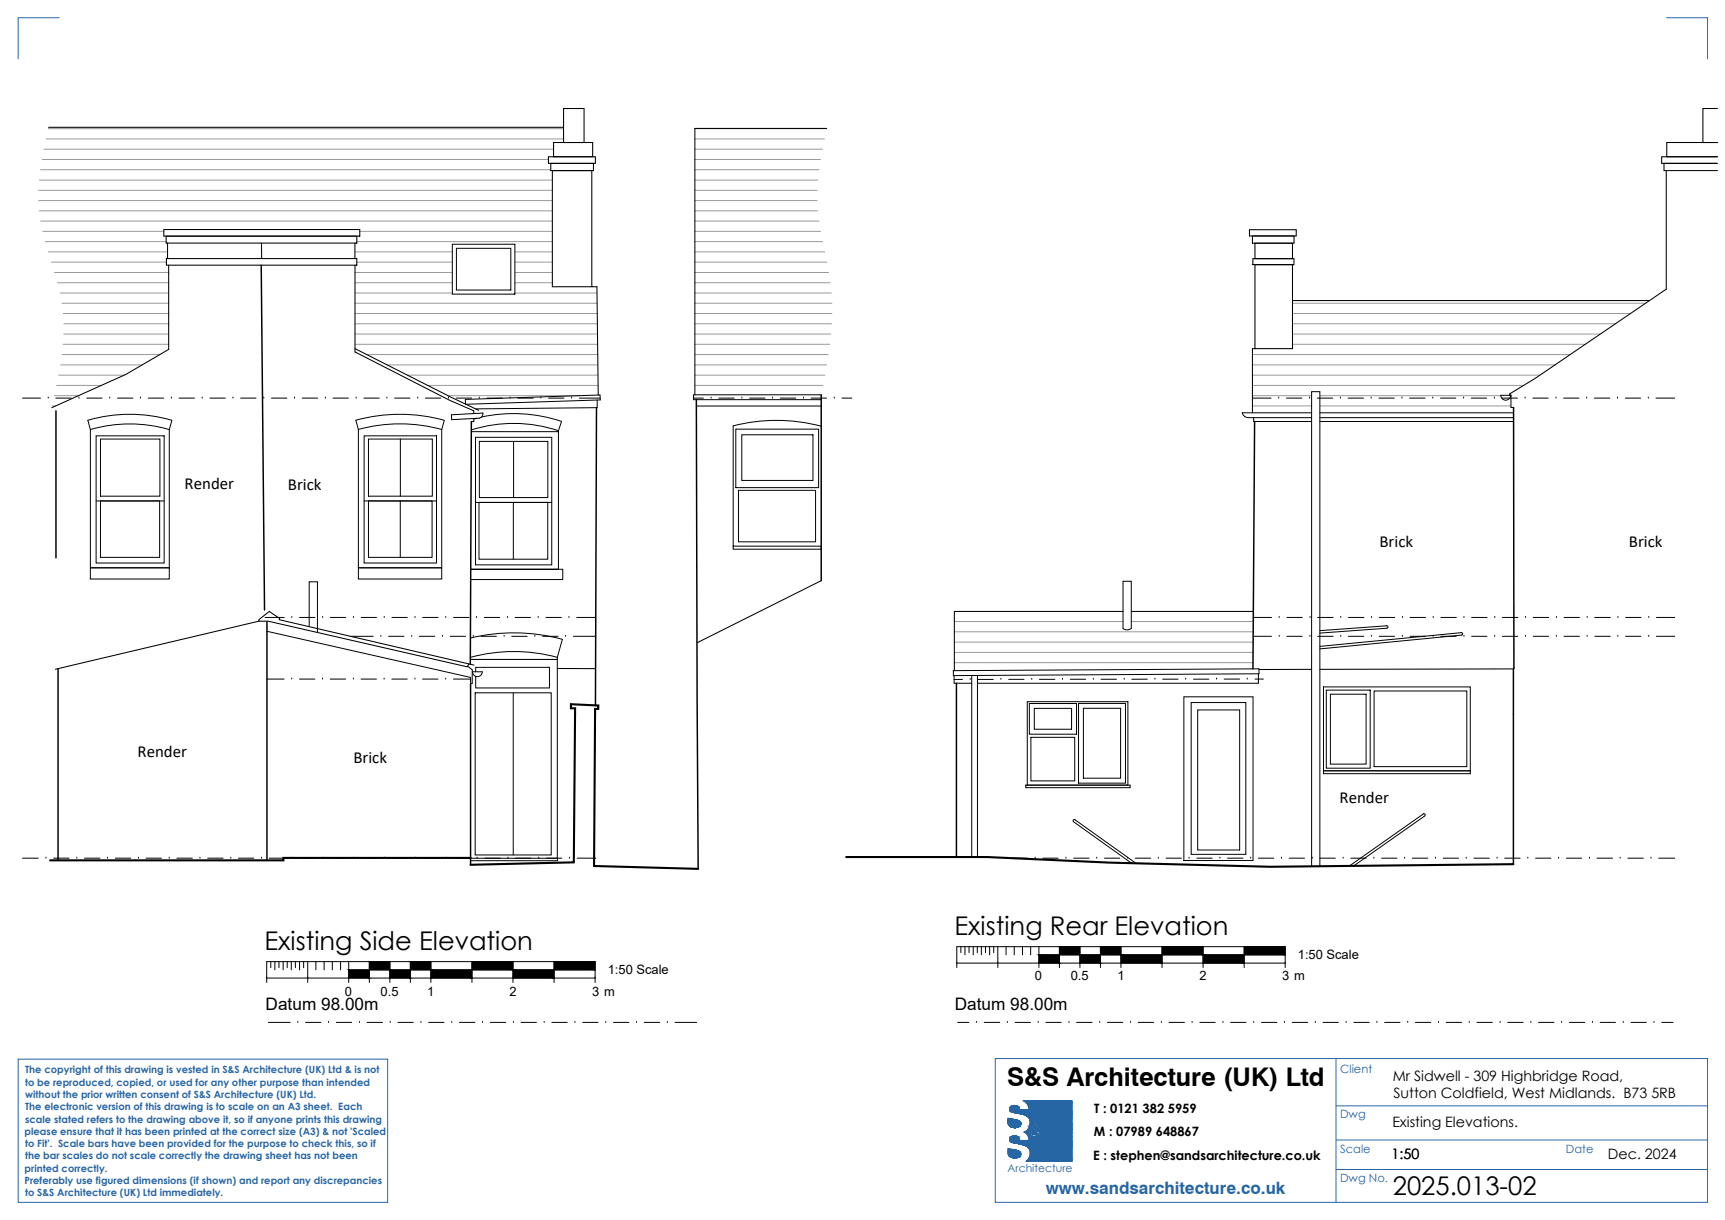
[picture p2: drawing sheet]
<svg xmlns="http://www.w3.org/2000/svg" width="420mm" height="297mm" viewBox="0 0 420 297" stroke-linecap="round" stroke-linejoin="round" font-family="sans-serif">
<defs><g id="words">
<g font-size="6.3">
<text x="232.5" y="227.5">Existing Rear Elevation</text>
<text x="64.4" y="231.2">Existing Side Elevation</text>
<text x="245.3" y="264.4">S&amp;S Architecture (UK) Ltd</text>
<text x="339.2" y="290.9">2025.013-02</text>
</g>
<g font-size="4.2">
<text x="64.7" y="245.9">Datum 98.00m</text>
<text x="232.6" y="245.9">Datum 98.00m</text>
</g>
<text font-size="4.2" fill="#2766a5" x="254.7" y="290.7">www.sandsarchitecture.co.uk</text>
<g font-size="4.1">
<text x="45" y="119">Render</text>
<text x="70.1" y="119.4">Brick</text>
<text x="336" y="133.1">Brick</text>
<text x="396.7" y="133.1">Brick</text>
<text x="33.5" y="184.3">Render</text>
<text x="86.1" y="185.9">Brick</text>
<text x="326.3" y="195.6">Render</text>
</g>
<g font-size="3.5">
<text x="339.2" y="263.2">Mr Sidwell - 309 Highbridge Road,</text>
<text x="339.4" y="267.4">Sutton Coldfield, West Midlands. B73 5RB</text>
<text x="339.1" y="274.4">Existing Elevations.</text>
<text x="338.9" y="282.1">1:50</text>
<text x="391.6" y="282.1">Dec. 2024</text>
</g>
<g font-size="3.1">
<text x="316.1" y="233.5">1:50 Scale</text>
<text x="148" y="237.2">1:50 Scale</text>
<text x="252.1" y="238.7">0</text>
<text x="260.8" y="238.7">0.5</text>
<text x="272.2" y="238.7">1</text>
<text x="292.2" y="238.7">2</text>
<text x="312.3" y="238.7">3 m</text>
<text x="84" y="242.4">0</text>
<text x="92.7" y="242.4">0.5</text>
<text x="104.1" y="242.4">1</text>
<text x="124.1" y="242.4">2</text>
<text x="144.2" y="242.4">3 m</text>
<text x="266.5" y="271">T : 0121 382 5959</text>
<text x="266.4" y="276.7">M : 07989 648867</text>
<text x="266.3" y="282.5">E : stephen@sandsarchitecture.co.uk</text>
</g>
<g font-size="2.8" fill="#2766a5">
<text x="326.4" y="261.2">Client</text>
<text x="326.4" y="272.2">Dwg</text>
<text x="326.4" y="280.7">Scale</text>
<text x="381.4" y="280.7">Date</text>
<text x="326.4" y="287.7">Dwg No.</text>
</g>
<text font-size="2.6" fill="#2766a5" x="245.4" y="285.3">Architecture</text>
<g font-size="2.4" fill="#2766a5">
<text x="6.1" y="261.4">The copyright of this drawing is vested in S&amp;S Architecture (UK) Ltd &amp; is not</text>
<text x="6.1" y="264.3">to be reproduced, copied, or used for any other purpose than intended</text>
<text x="6.1" y="267.3">without the prior written consent of S&amp;S Architecture (UK) Ltd.</text>
<text x="6.1" y="273.3">scale stated refers to the drawing above it, so if anyone prints this drawing</text>
<text x="6.1" y="270.3">The electronic version of this drawing is to scale on an A3 sheet. Each</text>
<text x="6" y="276.3">please ensure that it has been printed at the correct size (A3) &amp; not 'Scaled</text>
<text x="6.1" y="279.3">to Fit'. Scale bars have been provided for the purpose to check this, so if</text>
<text x="6" y="285.3">printed correctly.</text>
<text x="6.1" y="282.3">the bar scales do not scale correctly the drawing sheet has not been</text>
<text x="5.9" y="288.3">Preferably use figured dimensions (if shown) and report any discrepancies</text>
<text x="6.1" y="291.3">to S&amp;S Architecture (UK) Ltd immediately.</text>
</g>
</g></defs>
<!-- layer: DATUM -->
<g fill="none" stroke="#000" stroke-width=".24">
<path d="M5.5 96.9h4.4M11.7 96.9h.1M13.6 96.9h3.8M19.2 96.9h.1M21.1 96.9h3.8M26.7 96.9h.1M28.6 96.9h3.8M34.2 96.9h.1M36.1 96.9h3.8M41.7 96.9h.1M43.6 96.9h3.8M49.2 96.9h.1"/>
<path d="M51.1 96.9h3.8M56.7 96.9h.1M58.6 96.9h3.8M64.2 96.9h.1M66.1 96.9h3.8M71.7 96.9h.1M73.6 96.9h3.8M79.2 96.9h.1M81.1 96.9h3.8M86.7 96.9h.1M88.6 96.9h3.8M94.2 96.9h.1"/>
<path d="M96.1 96.9h3.8M101.7 96.9h.1M103.6 96.9h3.8M109.2 96.9h.1M111.1 96.9h3.8M116.7 96.9h.1M118.6 96.9h3.8M124.2 96.9h.1M126.1 96.9h3.8M131.7 96.9h.1M133.6 96.9h3.8M139.2 96.9h.1"/>
<path d="M141.1 96.9h5.1M168.9 96.9h2.4M173.2 96.9h.1M175.1 96.9h3.7M180.7 96.9h.1M182.6 96.9h3.7M188.2 96.9h.1M190.1 96.9h3.7M195.7 96.9h.1M197.6 96.9h3.7M203.2 96.9h.1M205.1 96.9h2.4"/>
<path d="M305.1 96.9h4.5M311.5 96.9h.1M313.4 96.9h3.7M319 96.9h.1M320.8 96.9h3.8M326.5 96.9h.1M328.4 96.9h3.7M334 96.9h.1M335.9 96.9h3.7M341.5 96.9h.1M343.3 96.9h3.8M349 96.9h.1"/>
<path d="M350.9 96.9h3.7M356.5 96.9h.1M358.4 96.9h3.7M364 96.9h.1M365.8 96.9h3.8M371.5 96.9h.1M373.4 96.9h3.7M379 96.9h.1M380.9 96.9h3.7M386.5 96.9h.1M388.3 96.9h3.8M394 96.9h.1"/>
<path d="M395.9 96.9h3.7M401.5 96.9h.1M403.4 96.9h4.5M64.6 150.3h4.6M71.1 150.3h.1M73 150.3h3.7M78.6 150.3h.1M80.5 150.3h3.7M85.4 154.9h5.5M86.1 150.3h.1M88 150.3h3.7M92.8 154.9h.1"/>
<path d="M93.6 150.3h.1M94.7 154.9h3.7M95.5 150.3h3.7M100.3 154.9h.1M101.1 150.3h.1M102.2 154.9h3.7M103 150.3h3.7M107.8 154.9h.1M108.6 150.3h.1M109.7 154.9h3.7M110.5 150.3h3.7M115.3 154.9h.1"/>
<path d="M116.1 150.3h.1M117.2 154.9h3.7M118 150.3h3.7M122.8 154.9h.1M123.6 150.3h.1M124.7 154.9h3.7M125.5 150.3h3.7M130.3 154.9h.1M131.1 150.3h.1M132.2 154.9h3.7M133 150.3h3.7M137.8 154.9h.1"/>
<path d="M138.6 150.3h.1M139.7 154.9h5.4M140.5 150.3h4.6M305.2 154.9h4.5M305.3 150.3h4.4M311.6 150.3h.1M311.6 154.9h.1M313.4 154.9h3.8M313.5 150.3h3.7M319.1 154.9h.1M319.1 150.3h.1M321 150.3h3.7"/>
<path d="M321 154.9h3.7M326.6 154.9h.1M326.6 150.3h.1M328.4 154.9h3.8M328.5 150.3h3.7M334.1 150.3h.1M334.1 154.9h.1M335.9 154.9h3.8M336 150.3h3.7M341.6 154.9h.1M341.6 150.3h.1M343.5 150.3h3.7"/>
<path d="M343.5 154.9h3.7M349.1 154.9h.1M349.1 150.3h.1M350.9 154.9h3.8M351 150.3h3.7M356.6 150.3h.1M356.6 154.9h.1M358.4 154.9h3.8M358.5 150.3h3.7M364.1 154.9h.1M364.1 150.3h.1M366 150.3h3.7"/>
<path d="M366 154.9h3.7M371.6 154.9h.1M371.6 150.3h.1M373.4 154.9h3.8M373.5 150.3h3.7M379.1 154.9h.1M379.1 150.3h.1M380.9 154.9h3.8M381 150.3h3.7M386.6 154.9h.1M386.6 150.3h.1M388.5 150.3h3.7"/>
<path d="M388.5 154.9h3.7M394.1 154.9h.1M394.1 150.3h.1M395.9 154.9h3.8M396 150.3h3.7M401.6 154.9h.1M401.6 150.3h.1M403.4 154.9h4.5M403.5 150.3h4.4M65 165.3h4.2M71.1 165.3h.1M72.9 165.3h3.8"/>
<path d="M78.6 165.3h.1M80.4 165.3h3.8M86.1 165.3h.1M87.9 165.3h3.8M93.6 165.3h.1M95.4 165.3h3.8M101.1 165.3h.1M102.9 165.3h3.8M108.6 165.3h.1M110.4 165.3h4.2M232.4 165.4h2M236.3 165.4h.1"/>
<path d="M238.2 165.4h3.7M243.8 165.4h.1M245.7 165.4h3.7M251.3 165.4h.1M253.2 165.4h3.7M258.8 165.4h.1M260.7 165.4h3.7M266.3 165.4h.1M268.2 165.4h3.7M273.8 165.4h.1M279.4 165.4h-3.7M281.3 165.4h.1"/>
<path d="M283.2 165.4h3.7M288.8 165.4h.1M290.7 165.4h3.7M296.3 165.3h.1M298.2 165.3h3.7M303.8 165.3h.1M305.7 165.3h2M5.5 208.9h3.8M11.2 208.9h.1M13.1 208.9h3.7M18.7 208.9h.1M20.6 208.9h3.7"/>
<path d="M26.2 208.9h.1M28.1 208.9h3.7M33.7 208.9h.1M35.6 208.9h3.7M41.2 208.9h.1M43.1 208.9h3.7M48.7 208.9h.1M50.6 208.9h3.7M56.2 208.9h.1M58.1 208.9h3.7M63.7 208.9h.1M65.6 208.9h3.7"/>
<path d="M71.2 208.9h.1M73.1 208.9h3.7M78.7 208.9h.1M80.6 208.9h3.7M86.2 208.9h.1M88.1 208.9h3.7M93.7 208.9h.1M95.6 208.9h3.7M101.2 208.9h.1M103.1 208.9h3.7M108.7 208.9h.1M110.6 208.9h3.7"/>
<path d="M116.2 208.9h.1M118.1 208.9h3.7M123.7 208.9h.1M125.6 208.9h3.7M131.2 208.9h.1M133.1 208.9h3.7M138.7 208.9h.1M140.6 208.9h4.5M246.4 208.9h3.9M252.1 208.9h.1M254 208.9h3.7M259.6 208.9h.1"/>
<path d="M261.5 208.9h3.8M267.1 208.9h.1M269 208.9h3.8M274.6 208.9h.1M276.5 208.9h3.7M282.1 208.9h.1M284 208.9h3.8M289.6 208.9h.1M291.5 208.9h3.8M297.1 208.9h.1M299 208.9h3.7M304.6 208.9h.1"/>
<path d="M306.5 208.9h3.8M312.1 208.9h.1M314 208.9h3.8M319.6 208.9h.1M321.5 208.9h3.7M327.1 208.9h.1M329 208.9h3.8M334.6 208.9h.1M336.5 208.9h3.8M342.1 208.9h.1M344 208.9h3.8M349.6 208.9h.1"/>
<path d="M351.5 208.9h3.8M357.1 208.9h.1M359 208.9h3.8M364.6 208.9h.1M366.5 208.9h3.8M372.1 208.9h.1M374 208.9h3.8M379.6 208.9h.1M381.5 208.9h3.8M387.1 208.9h.1M389 208.9h3.8M394.6 208.9h.1"/>
<path d="M396.5 208.9h3.8M402.1 208.9h.1M404 208.9h3.9M65 238.1h.1M65 239.2v-5.1h79.9v5.1M65 238.1h79.9M66 234.1v1.5M67 234.1v2M67.9 234.1v1.5M69 234.1v2M70 234.1v1.5M71 234.1v2"/>
<path d="M71.9 234.1v1.5M73 234.1v2M74 234.1v1.5M75 238.1h.1M75 234.1v5.1M76.9 234.1v2M79 234.1v2M80.9 234.1v2M83 234.1v2M84.9 238.1h.1M84.9 236.1h60M84.9 234.1v5.1"/>
<path d="M90 234.1v5.1M95 238.1h.1M95 234.1v5.1M99.9 234.1v5.1M104.9 238.1h.1M104.9 234.1v5.1M115 238.1h.1M115 234.1v5.1M124.9 238.1h.1M124.9 234.1v5.1M135 238.1h.1M135 234.1v5.1"/>
<path d="M144.9 238.1h.1M233 234.5h.1M233 235.6v-5.1h80v5.1M233 234.5h80M234 230.5v1.5M235 230.5v2M236 230.5v1.5M237 230.5v2M238 230.5v1.5M239 230.5v2M240 230.5v1.5M241 230.5v2"/>
<path d="M242 230.5v1.5M243 234.5h.1M243 230.5v5.1M245 230.5v2M247 230.5v2M249 230.5v2M251 230.5v2M253 234.5h.1M253 232.5h60M253 230.5v5.1M258 230.5v5.1M263 234.5h.1"/>
<path d="M263 230.5v5.1M268 230.5v5.1M273 234.5h.1M273 230.5v5.1M283 234.5h.1M283 230.5v5.1M293 234.5h.1M293 230.5v5.1M303 234.5h.1M303 230.5v5.1M313 234.5h.1M65.4 248.9h5.3"/>
<path d="M72.5 248.9h.1M74.4 248.9h3.8M80 248.9h.1M81.9 248.9h3.8M87.5 248.9h.1M89.4 248.9h3.8M95 248.9h.1M96.9 248.9h3.8M102.5 248.9h.1M104.4 248.9h3.8M110 248.9h.1M111.9 248.9h3.8"/>
<path d="M117.5 248.9h.1M119.4 248.9h3.8M125.1 248.9h.1M126.9 248.9h3.8M132.5 248.9h.1M134.4 248.9h3.8M140 248.9h.1M141.9 248.9h3.8M147.6 248.9h.1M149.4 248.9h3.8M155 248.9h.1M156.9 248.9h3.8"/>
<path d="M162.5 248.9h.1M164.4 248.9h5.3M233.3 248.9h2.7M237.9 248.9h.1M239.7 248.9h3.8M245.4 248.9h.1M247.2 248.9h3.8M252.9 248.9h.1M254.7 248.9h3.8M260.4 248.9h.1M262.2 248.9h3.8M267.9 248.9h.1"/>
<path d="M269.7 248.9h3.8M275.4 248.9h.1M277.2 248.9h3.8M282.9 248.9h.1M284.8 248.9h3.7M290.4 248.9h.1M292.2 248.9h3.8M297.9 248.9h.1M299.7 248.9h3.8M305.4 248.9h.1M307.3 248.9h3.7M312.9 248.9h.1"/>
<path d="M314.7 248.9h3.8M320.4 248.9h.1M322.2 248.9h3.8M327.9 248.9h.1M329.8 248.9h3.7M335.4 248.9h.1M337.2 248.9h3.8M342.9 248.9h.1M344.7 248.9h3.8M350.4 248.9h.1M352.3 248.9h3.7M357.9 248.9h.1"/>
<path d="M359.7 248.9h3.8M365.4 248.9h.1M367.2 248.9h3.8M372.9 248.9h.1M374.8 248.9h3.7M380.4 248.9h.1M382.2 248.9h3.8M387.9 248.9h.1M389.7 248.9h3.8M395.4 248.9h.1M397.3 248.9h3.7M402.9 248.9h.1"/>
<path d="M404.7 248.9h2.8"/>
</g>
<!-- layer: BUILDING -->
<path d="M63.6 64.6l.8 83.9M145.3 99.3l-.3 72.4M169.6 97.3l.5 114.2M200 96.1v45.3M368.7 99.2l-.1 111.2M13.6 100v35.8M114.8 102.6l-.2 59.1M305.6 102.6l-.4 60.3M65 151.4v58.1M14.1 162.8v46.7M114.6 166.4v44.2M233 166.4v42.3" fill="none" stroke="#000" stroke-width=".36"/>
<!-- layer: ROOF HATCHING -->
<g fill="none" stroke="#999" stroke-width=".24">
<path d="M10.3 38.8h123.3M10.7 36.3h124.1M11.2 33.8h126.1M11.8 31.3h125.5M169.2 31.3h32.1M169.2 33.8h31.6M169.2 36.3h31.1M169.2 38.8h30.7M9.4 48.8h125.1M9.4 46.3h125.1M9.5 51.3h125M9.6 43.8h124.9"/>
<path d="M9.9 41.3h124.3M9.9 53.8h124.6M10.4 56.3h29.5M11 58.8h29.5M86.9 58.8h47.6M87.6 56.3h46.9M169.2 41.3h30.3M169.2 43.8h30M169.2 46.3h29.9M169.2 48.8h29.8M169.2 51.3h30M169.2 53.8h30.3"/>
<path d="M169.2 56.3h30.7M169.2 58.8h31.2M11.8 61.3h29M12.6 63.8h27.9M13.3 66.3h27.8M14 68.8h27.1M14.6 71.3h26.5M15.1 73.8h26M15.4 76.3h25.7M15.6 78.8h25.5M86.4 61.3h23.8M86.5 73.8h58.9"/>
<path d="M86.5 76.3h59M86.5 78.8h59M86.5 66.3h23.7M86.5 68.8h23.7M86.5 71.3h23.7M86.9 63.8h23.3M125.4 61.3h9.1M125.4 63.8h9.1M125.4 66.3h9.1M125.4 68.8h9.1M125.4 71.3h20M169.2 73.8h33.4"/>
<path d="M169.2 76.3h33.4M169.2 78.8h33.3M169.2 61.3h31.7M169.2 63.8h32.2M169.2 66.3h32.6M169.2 68.8h33M169.2 71.3h33.3M314.8 73.8h86M314.8 76.3h82.3M314.8 78.8h78.6M12.7 98.8h.9M13.3 96.3h5.8"/>
<path d="M13.8 93.8h10.9M14.3 91.3h15.9M14.8 88.8h19.8M15.1 86.3h23.8M15.4 83.8h25.7M15.5 81.3h25.6M86.5 81.3h59M86.5 83.8h59.1M89.3 86.3h56.3M94.3 88.8h51.3M99.2 91.3h46.4M104.2 93.8h41.5"/>
<path d="M109.1 96.3h32.1M169.2 81.3h33.2M169.2 83.8h32.9M169.2 86.3h32.5M169.2 88.8h32.1M169.2 91.3h31.7M169.2 93.8h31.2M305.1 86.3h77.3M305.1 88.8h73.7M305.1 91.3h70M305.1 93.8h66M305.1 96.3h14.4"/>
<path d="M305.1 98.8h14.4M314.8 81.3h75M314.8 83.8h71.3M321.5 96.3h44.1M321.5 98.8h46.5M368 96.3h.1M232.5 151.3h41M232.5 153.8h72.7M232.5 156.3h72.7M232.5 158.8h72.7M275.5 151.3h29.8M232.5 161.3h72.7"/>
</g>
<!-- layer: TIMBER -->
<path d="M145.5 97.4v1.9l-29.7 .3M169.6 98.9h30.4M368 96.3v2.9h.7M115.4 101.9v.7h-.6M115.4 100v.7M305.4 101.7v.9h14.1M321.5 102.6h47.2M65 153.7l49.6 11.2M113.9 162.2l1.1 .9v3.3h-.4M232.4 164.5v1.9h4.3M306.5 164v2.4h-68.4" fill="none" stroke="#000" stroke-width=".24"/>
<!-- layer: GUTTER -->
<g fill="none" stroke="#000" stroke-width=".24">
<path d="M113.4 98.4l-.1-1.2 32.9-1v1.2l-32.7 1M200 96.1h-31.1v1.2h31.1M367.9 96.2a1.2 1.2 0 0 1-1.2 1.2 1.2 1.2 0 0 1-1.2-1.2l2.5 .1M109.9 101l7.7-.4a1.13 1.13 0 0 1-.9 1.2l-6.7 .4zM302.6 100.5h16.9M302.6 100.5a1.45 1.45 0 0 0 1.4 1.2M304 101.7h15.5M321.5 101.7h47.2M321.5 100.5h47.2M75.3 152.4v-10.7h2v12.2M273.5 141.5h2v11.5a1.77 1.77 0 0 1-2 0zM321.5 153.6l16.2-1.3 .4 .3-.3 .4-16.3 1.1"/>
<path d="M355.9 154l.4 .3-.3 .3-34.5 3.4M355.9 154l-34.4 3.4M115.1 163.6h2.4a1.2 1.2 0 0 1-1.2 1.1 1.2 1.2 0 0 1-1.2-1.1zM232.2 163.3l74.4-.5 .1 1.2-74.5 .5zM236.7 164.5v44.2M238.1 164.5v44.2M346.6 198.2h.5l-.1 .5-17.2 12.1M346.7 198.2l-18 12.6M261.5 200.1l-.1-.4 .5-.1 14.8 10.6M261.5 200.1l14.1 10.1M321.5 210.9v-115.5h-2v115.5"/>
</g>
<!-- layer: ROOF -->
<path d="M11.8 31h125.5M201.3 31.3h-32.1v64.8M145.4 69.8l.3 26.4M314.8 73.2h87M405.8 70.4l-31.9 21.8-6.1 3.7M41.1 85.1l-10.4 6.1-18.1 8.1M86.5 84.9l23.2 11.7 6.9 3.3M305.7 84.9h-.6v15.6M200 141.4l-30.2 15.1M273.5 148.9h-41v14.4M275.5 148.9h29.8M115.4 161.9l-47.4-11 .1-.3-2.5-1.7-2.5 2v.3l-49.6 11.7" fill="none" stroke="#000" stroke-width=".25"/>
<!-- layer: DETAIL -->
<g fill="none" stroke="#000" stroke-width=".25">
<path d="M133.6 38.2h11.4v1.6h-11.4zM134.2 39.8h10.3v1.7h-10.3zM134.8 34.7h9.6v3.5h-9.6zM137.3 26.4h5v8.3h-5zM418.3 26.4h-3.5v8.3h3.5h-12.3v3.5h12.3h-13.6v1.6h13.6h-13v1.7h13M39.9 55.9h47.7v1.6h-47.7zM40.5 57.5h46.4v1.7h-46.4zM40.8 59.2v3.8M63.7 59.2v3.8M86.4 59.2v3.8M304.3 55.9h11.4v1.6h-11.4zM305.1 57.5h10.1v1.7h-10.1z"/>
<path d="M305.7 59.2h9.1v3.8h-9.1zM405.8 41.5v28.9M40.5 63h46.4v1.6h-46.4zM41.1 64.6v20.5M86.5 64.6v21.1l23.1 11.8 5.8 2.5M144.1 69.8v-28.3h-9.6v28.3h10.9M305.2 63h10v1.4h-10zM305.7 64.4h9.1v20.5h-9.1zM116.1 101.8l-.7 .2M63.1 151.2h2.2l48.5 11.2 .4-.8M114.6 160.6h21.1M114.6 164.9v1.5"/>
<path d="M135.7 162.8h9.4M319.5 163h-12.8M368.4 162.9l-46.9 .1"/>
</g>
<!-- layer: WINDOW -->
<g fill="none" stroke="#000" stroke-width=".24">
<path d="M110.2 59.5h15.2v12.1h-15.2zM111.2 60.5h13.2v10.1h-13.2zM22 104.6v33.6h19.2M23.4 106.1h16.6v31h-16.6zM24.5 106.9h14.4v13.9h-14.4zM41.2 104.6v33.6M87.3 104.6v33.6h20.3M88.7 106.1h17.6v31h-17.6zM89.7 106.9h15.6v13.9h-15.6zM97.5 106.9v13.9M107.6 104.6v33.6M114.8 105.1h21.2"/>
<path d="M115.8 106.5h18.6v31h-18.6zM116.8 107.5h16.6v13.6h-16.6zM125.1 107.5v13.6M136 104.9v33.7M179.2 104.5h20.2v14.2h-20.2zM179.9 119.4h18.7v12.5h-18.7zM180.7 105.9h17.3v11.1h-17.3zM200 103.8a42.2 42.2 0 0 0-21.4-.1v29.3h21.4v.7h-21.4v-.7M22 138.2h19.2v2.8h-19.2zM23.4 122h16.6M24.5 122h14.4v13.7h-14.4zM87.3 138.2h20.3v2.8h-20.3z"/>
<path d="M88.7 122h17.6M89.7 122h15.5v13.7h-15.5zM97.5 122v13.7M115.8 122.3h18.6M116.7 122.3h16.7v13.9h-16.7zM125 122.3v13.9M135.8 138.6h-21.1h22.4v2.5h-22.5M115.9 163.6v-1.1h17.9v5h-17.9v-2.8M250.2 170.8h24.5v20.4h-24.5zM250.7 171.3h11.5v7.5h-11.5zM251.1 179.5h10.7v10.6h-10.7zM251.9 172.5h9.1v5.1h-9.1z"/>
<path d="M262.7 171.3h11.4v19.4h-11.4zM263.9 172.5h9v17h-9zM291.7 172.9h10.2v34.1h-10.2zM322.4 167.2h35.7v20.5h-35.7zM323 168h10.7v19h-10.7zM324 169h8.7v17h-8.7zM334.7 168.2h22.6v18.5h-22.6zM249.9 191.2h25.4v.6h-25.4zM322.4 187.7h35.7v.7h-35.7z"/>
</g>
<!-- layer: GROUND LEVEL -->
<path d="M114.6 210.6l25.2-.6 .3-37.5h-1v-1l6.6 .3v.8h-.8l-.2 38.2 25.4 .7M114.6 208.9h-45.6v.6h-56.8M206.1 208.7h34.4l29.7 1.3 39.2 1 59.2-.6" fill="none" stroke="#000" stroke-width=".51"/>
<!-- layer: DOOR -->
<path d="M115.7 168.7h18.6v39.5h-18.6zM125 168.7v39.5M135.7 160v49M288.4 169.7h16.8v39.8h-16.8zM290.1 171.1h13.3v36.9h-13.3zM114.6 209h21.2v.6h-21.2" fill="none" stroke="#000" stroke-width=".24"/>
<!-- layer: BRICK DETAILS -->
<path d="M21.4 102.3a36.6 36.6 0 0 1 20.4 0M21.4 102.3l.6 2.3M41.9 102.3l-.7 2.3a34.3 34.3 0 0 0-19.2 0M86.6 102.3a40.5 40.5 0 0 1 21.6 0M86.7 102.3l.6 2.3M87.3 104.6a38.2 38.2 0 0 1 20.3 0M108.2 102.3l-.6 2.3M114.8 104.7a34.2 34.2 0 0 1 21.2 .2M117.3 101.5a36.8 36.8 0 0 1 19.5 1.1l-.8 2.3M114.6 155.3a44.8 44.8 0 0 1 22.4 .4l-1.3 4.3a40.2 40.2 0 0 0-21.1 .1" fill="none" stroke="#000" stroke-width=".24"/>
<!-- layer: WALL -->
<path d="M367.8 95.9v.4M368 96.3h.1" fill="none" stroke="#000" stroke-width=".36"/>
<!-- layer: Fixture -->
<g fill="#fff" stroke="#fff" stroke-width=".24">
<path d="M62.7 224.2v10.6l106.2-10.6zM62.7 234.8l106.2-10.6v10.6z"/>
<path d="M230.8 220.6v10.5l106.2-10.5zM230.8 231.1l106.2-10.5v10.5z"/>
</g>
<!-- layer: LOGO -->
<g fill="none" stroke="#2766a5" stroke-width=".24">
<path d="M14.4 4.3h-10v10M405.9 4.3h10v10M4.4 257.9h90v34.8h-90zM242.4 257.7h173.5v35h-173.5zM245.6 279.6l2 .5a.89 .89 0 0 1 .9 .4 .89 .89 0 0 1-.2 1.1 1.82 1.82 0 0 1-2.7-.7zM245.6 272.3l2.6 .6 .4 .4-.1 .7-1 .5-1.3-.2-.6-.8zM246.1 269.6a1.23 1.23 0 0 1 1.4-.5 1.23 1.23 0 0 1 .8 1.2h2.3a2.3 2.3 0 0 0-1.2-2.2h11.7v14.7h-11.1a2.26 2.26 0 0 0 .9-2.5 2.26 2.26 0 0 0-2-1.6l-.8-.2a2.56 2.56 0 0 1-2.1-.8 1.17 1.17 0 0 1 .9-1.2 1.17 1.17 0 0 1 1.3 .7l.1 .5h2.3a2.2 2.2 0 0 0-1-2.1 2.32 2.32 0 0 0 1.3-2.7 2.32 2.32 0 0 0-2.4-1.7l-.5-.1a2.53 2.53 0 0 1-1.9-.6zM251.4 273.9a.77 .77 0 0 1 1.1-.3 .77 .77 0 0 1 .1 1.2l-.3 .2 .5 .6 .1-.4h.5l-.2 .8 .6 .7h-.6l-.3-.3a1.11 1.11 0 0 1-1.4 .3 1.11 1.11 0 0 1-.5-1.3l.6-.5a.77 .77 0 0 1-.2-1zM251.5 275.4l.3-.2 .7 .9a.65 .65 0 0 1-.7 .1 .65 .65 0 0 1-.4-.6zM325.4 277.6h90.5M325.4 269.2h90.5M325.4 284.7h90.5"/>
<circle cx="252.1" cy="274.4" r=".36"/>
</g>
<g fill="#2766a5" stroke="#2766a5" stroke-width=".24">
<path d="M245.6 272.3l.5 .1z"/>
<path d="M245.6 273.6h3z"/>
<path d="M245.8 274h2.7z"/>
<path d="M245.9 274h2.6z"/>
<path d="M246.1 274.2h2.2z"/>
<path d="M247 274.5h.4z"/>
<path d="M247.1 274.5h.2z"/>
<path d="M245.6 279.6l1.6 .4h-1.6z"/>
<path d="M246.9 281.9h.6z"/>
<path d="M246.8 269.2h.6z"/>
<path d="M246.4 269.3h1.5z"/>
<path d="M252 274h.2z"/>
<path d="M252 274.7h.1z"/>
<path d="M250.5 274.8h1z"/>
<path d="M251.6 276.2h.7z"/>
<path d="M247 276.5h.3z"/>
<path d="M245.6 272.4l.9 .1zM245.6 272.4l.9 .1z"/>
<path d="M245.6 272.5h1.2zM245.6 272.5h1.2z"/>
<path d="M245.6 272.5l1.5 .1zM245.6 272.5l1.5 .1z"/>
<path d="M245.6 272.6h1.6zM245.6 272.6h1.6z"/>
<path d="M245.6 272.6h1.7zM245.6 272.6h1.7z"/>
<path d="M245.6 272.6h1.7zM245.6 272.6h1.7z"/>
<path d="M245.6 272.6h1.8zM245.6 272.6h1.8z"/>
<path d="M245.6 272.6h1.8zM245.6 272.6h1.8z"/>
<path d="M245.6 272.6l1.8 .1zM245.6 272.6l1.8 .1z"/>
<path d="M245.6 272.7h1.9zM245.6 272.7h1.9z"/>
<path d="M245.6 272.7h1.9zM245.6 272.7h1.9z"/>
<path d="M245.6 272.7h1.9zM245.6 272.7h1.9z"/>
<path d="M245.6 272.7h1.9zM245.6 272.7h1.9z"/>
<path d="M245.6 272.7h2zM245.6 272.7h2z"/>
<path d="M245.6 272.7h2zM245.6 272.7h2z"/>
<path d="M245.6 272.7h2zM245.6 272.7h2z"/>
<path d="M245.6 272.7h2.1zM245.6 272.7h2.1z"/>
<path d="M245.6 272.7h2.1zM245.6 272.7h2.1z"/>
<path d="M245.6 272.7h2.1zM245.6 272.7h2.1z"/>
<path d="M245.6 272.7h2.1zM245.6 272.7h2.1z"/>
<path d="M245.6 272.7l2.2 .1zM245.6 272.7l2.2 .1z"/>
<path d="M245.6 272.8h2.2zM245.6 272.8h2.2z"/>
<path d="M245.6 272.8h2.2zM245.6 272.8h2.2z"/>
<path d="M245.6 272.8h2.2zM245.6 272.8h2.2z"/>
<path d="M245.6 272.8h2.3zM245.6 272.8h2.3z"/>
<path d="M245.6 272.8h2.3zM245.6 272.8h2.3z"/>
<path d="M245.6 272.8h2.3zM245.6 272.8h2.3z"/>
<path d="M245.6 272.8h2.3zM245.6 272.8h2.3z"/>
<path d="M245.6 272.8h2.4zM245.6 272.8h2.4z"/>
<path d="M245.6 272.8h2.4zM245.6 272.8h2.4z"/>
<path d="M245.6 272.8h2.4zM245.6 272.8h2.4z"/>
<path d="M245.6 272.8l2.4 .1zM245.6 272.8l2.4 .1z"/>
<path d="M245.6 272.9h2.5zM245.6 272.9h2.5z"/>
<path d="M245.6 272.9h2.5zM245.6 272.9h2.5z"/>
<path d="M245.6 272.9h2.5zM245.6 272.9h2.5z"/>
<path d="M245.6 272.9h2.5zM245.6 272.9h2.5z"/>
<path d="M245.6 272.9h2.5zM245.6 272.9h2.5z"/>
<path d="M245.6 272.9h2.6zM245.6 272.9h2.6z"/>
<path d="M245.6 272.9h2.6zM245.6 272.9h2.6z"/>
<path d="M245.6 272.9h2.6zM245.6 272.9h2.6z"/>
<path d="M245.6 272.9l2.6 .1zM245.6 272.9l2.6 .1z"/>
<path d="M245.6 273h2.6zM245.6 273h2.6z"/>
<path d="M245.6 273h2.7zM245.6 273h2.7z"/>
<path d="M245.6 273h2.7zM245.6 273h2.7z"/>
<path d="M245.6 273h2.7zM245.6 273h2.7z"/>
<path d="M245.6 273h2.7zM245.6 273h2.7z"/>
<path d="M245.6 273h2.7zM245.6 273h2.7z"/>
<path d="M245.6 273l2.8 .1zM245.6 273l2.8 .1z"/>
<path d="M245.6 273.1h2.8zM245.6 273.1h2.8z"/>
<path d="M245.6 273.1h2.8zM245.6 273.1h2.8z"/>
<path d="M245.6 273.1h2.8zM245.6 273.1h2.8z"/>
<path d="M245.6 273.1h2.8zM245.6 273.1h2.8z"/>
<path d="M245.6 273.1h2.9zM245.6 273.1h2.9z"/>
<path d="M245.6 273.1h2.9zM245.6 273.1h2.9z"/>
<path d="M245.6 273.1h2.9zM245.6 273.1h2.9z"/>
<path d="M245.6 273.1l2.9 .1zM245.6 273.1l2.9 .1z"/>
<path d="M245.6 273.2h2.9zM245.6 273.2h2.9zM245.6 273.2h2.9zM245.6 273.2h2.9z"/>
<path d="M245.6 273.2h2.9zM245.6 273.2h2.9z"/>
<path d="M245.6 273.2h2.9zM245.6 273.2h2.9zM245.6 273.2h2.9zM245.6 273.2h2.9z"/>
<path d="M245.6 273.2h2.9zM245.6 273.2h2.9zM245.6 273.2h2.9zM245.6 273.2h2.9z"/>
<path d="M245.6 273.2l2.9 .1zM245.6 273.2l2.9 .1z"/>
<path d="M245.6 273.3h3zM245.6 273.3h3z"/>
<path d="M245.6 273.3h3zM245.6 273.3h3zM245.6 273.3h3zM245.6 273.3h3z"/>
<path d="M245.6 273.3h3zM245.6 273.3h3z"/>
<path d="M245.6 273.3l3 .1zM245.6 273.3l3 .1z"/>
<path d="M245.6 273.4h3zM245.6 273.4h3z"/>
<path d="M245.6 273.4h3zM245.6 273.4h3z"/>
<path d="M245.6 273.4h3zM245.6 273.4h3z"/>
<path d="M245.6 273.4h3zM245.6 273.4h3z"/>
<path d="M245.6 273.4l3 .1zM245.6 273.4l3 .1z"/>
<path d="M245.6 273.5h3zM245.6 273.5h3z"/>
<path d="M245.6 273.5h3zM245.6 273.5h3z"/>
<path d="M245.6 273.5h3zM245.6 273.5h3zM245.6 273.5h3zM245.6 273.5h3z"/>
<path d="M245.6 273.5h3zM245.6 273.5h3z"/>
<path d="M245.6 273.5l3 .1zM245.6 273.5l3 .1zM245.6 273.6h3zM245.6 273.6h3z"/>
<path d="M245.6 273.6h3zM245.6 273.6h3zM245.6 273.6h3z"/>
<path d="M245.6 273.6h3zM245.6 273.6h3zM245.6 273.6h3zM245.6 273.6h3zM245.6 273.6h3zM245.6 273.6h3z"/>
<path d="M245.6 273.6h3zM245.6 273.6h3zM245.6 273.6h3zM245.6 273.6h3z"/>
<path d="M245.6 273.6h3zM245.6 273.6h3zM245.6 273.6h3zM245.6 273.6h3zM245.6 273.6h3zM245.6 273.6h3z"/>
<path d="M245.6 273.6l3 .1zM245.6 273.6l3 .1zM245.6 273.7h3z"/>
<path d="M245.6 273.7h3zM245.6 273.7h3zM245.6 273.7h3z"/>
<path d="M245.6 273.7h3zM245.6 273.7h3zM245.6 273.7h3zM245.6 273.7h3zM245.6 273.7h3zM245.6 273.7h3z"/>
<path d="M245.6 273.7h3zM245.6 273.7h3zM245.7 273.7h2.9zM245.7 273.7h2.9z"/>
<path d="M245.7 273.7h2.9zM245.7 273.7h2.9zM245.7 273.7h2.9zM245.7 273.7h2.9z"/>
<path d="M245.7 273.7h2.9zM245.7 273.7h2.9z"/>
<path d="M245.7 273.7h2.9zM245.7 273.7l2.9 .1zM245.7 273.8h2.9zM245.7 273.8h2.9zM245.7 273.8h2.9zM245.7 273.8h2.9zM245.7 273.8h2.9zM245.7 273.8h2.9z"/>
<path d="M245.7 273.8h2.9zM245.7 273.8h2.9zM245.7 273.8h2.9zM245.7 273.8h2.9z"/>
<path d="M245.7 273.8h2.9zM245.7 273.8h2.9zM245.7 273.8h2.9zM245.7 273.8h2.9zM245.7 273.8h2.9zM245.7 273.8h2.9z"/>
<path d="M245.7 273.8h2.9zM245.7 273.8h2.9zM245.7 273.8h2.9zM245.7 273.8h2.9z"/>
<path d="M245.7 273.8h2.9zM245.7 273.8h2.9zM245.7 273.8h2.9zM245.7 273.8h2.9z"/>
<path d="M245.7 273.8h2.9zM245.7 273.8h2.9zM245.7 273.8h2.9z"/>
<path d="M245.7 273.8h2.9zM245.7 273.8h2.9zM245.7 273.8h2.9z"/>
<path d="M245.7 273.8l2.9 .1zM245.7 273.8l2.9 .1zM245.7 273.9h2.9zM245.7 273.9h2.9z"/>
<path d="M245.7 273.9h2.9zM245.7 273.9h2.9z"/>
<path d="M245.8 273.9h2.8zM245.8 273.9h2.8zM245.8 273.9h2.8zM245.8 273.9h2.8zM245.8 273.9h2.8zM245.8 273.9h2.8zM245.8 273.9h2.8zM245.8 273.9h2.8z"/>
<path d="M245.8 273.9h2.8zM245.8 273.9h2.8zM245.8 273.9h2.8zM245.8 273.9h2.8zM245.8 273.9h2.8zM245.8 273.9h2.8z"/>
<path d="M245.8 273.9h2.8zM245.8 273.9h2.7zM245.8 273.9h2.7zM245.8 273.9h2.7zM245.8 273.9h2.7zM245.8 273.9h2.7z"/>
<path d="M245.8 273.9h2.7zM245.8 273.9h2.7zM245.8 273.9h2.7zM245.8 273.9h2.7z"/>
<path d="M245.8 273.9h2.7zM245.8 273.9h2.7zM245.8 273.9h2.7zM245.8 273.9h2.7z"/>
<path d="M245.8 273.9h2.7zM245.8 273.9l2.7 .1zM245.8 274h2.7zM245.8 274h2.7zM245.8 274h2.7zM245.8 274h2.7zM245.8 274h2.7z"/>
<path d="M245.9 274h2.6zM245.9 274h2.6zM245.9 274h2.6zM245.9 274h2.6zM245.9 274h2.6zM245.9 274h2.6z"/>
<path d="M245.9 274h2.6zM245.9 274h2.6z"/>
<path d="M245.9 274h2.6zM245.9 274h2.6zM245.9 274h2.6z"/>
<path d="M245.9 274h2.6zM245.9 274h2.6zM245.9 274h2.6zM245.9 274h2.6zM245.9 274h2.6z"/>
<path d="M245.9 274h2.6zM245.9 274h2.6zM245.9 274h2.6z"/>
<path d="M245.9 274h2.6zM245.9 274h2.6zM245.9 274h2.6zM245.9 274h2.6zM245.9 274h2.6zM245.9 274h2.6z"/>
<path d="M245.9 274l2.6 .1zM245.9 274l2.6 .1zM245.9 274.1h2.6z"/>
<path d="M245.9 274.1h2.6zM245.9 274.1h2.6zM245.9 274.1h2.6z"/>
<path d="M245.9 274.1h2.6zM245.9 274.1h2.6zM245.9 274.1h2.6zM245.9 274.1h2.6zM245.9 274.1h2.6zM245.9 274.1h2.6zM245.9 274.1h2.6z"/>
<path d="M245.9 274.1h2.6zM245.9 274.1h2.6zM245.9 274.1h2.6z"/>
<path d="M245.9 274.1h2.6zM245.9 274.1h2.6z"/>
<path d="M245.9 274.1h2.5zM245.9 274.1h2.6z"/>
<path d="M245.9 274.1h2.5zM245.9 274.1h2.5zM246 274.1h2.4zM246 274.1h2.4z"/>
<path d="M246 274.1h2.4zM246 274.1h2.4zM246 274.1h2.4zM246 274.1h2.4z"/>
<path d="M246 274.1h2.4zM246 274.1h2.4z"/>
<path d="M246 274.1h2.4zM246 274.1h2.4zM246 274.1h2.4zM246 274.1h2.4z"/>
<path d="M246 274.1h2.4zM246 274.1h2.4zM246 274.1h2.4zM246 274.1h2.4z"/>
<path d="M246 274.1h2.4zM246 274.1h2.4z"/>
<path d="M246 274.1l2.4 .1zM246 274.1l2.4 .1zM246 274.2h2.4zM246 274.2h2.4zM246 274.2h2.4zM246 274.2h2.4z"/>
<path d="M246 274.2h2.4zM246 274.2h2.4zM246 274.2h2.4zM246 274.2h2.4z"/>
<path d="M246 274.2h2.4zM246 274.2h2.4zM246 274.2h2.4zM246 274.2h2.4zM246 274.2h2.4zM246 274.2h2.4z"/>
<path d="M246 274.2h2.3zM246 274.2h2.4z"/>
<path d="M246 274.2h2.3zM246 274.2h2.3zM246 274.2h2.3zM246 274.2h2.3zM246 274.2h2.3zM246 274.2h2.3z"/>
<path d="M246 274.2h2.3zM246 274.2h2.3zM246 274.2h2.3zM246 274.2h2.3z"/>
<path d="M246 274.2h2.3zM246 274.2h2.3zM246.1 274.2h2.2zM246.1 274.2h2.2zM246.1 274.2h2.2zM246.1 274.2h2.2z"/>
<path d="M246.1 274.2h2.2zM246.1 274.2h2.2zM246.1 274.2h2.2zM246.1 274.2h2.2zM246.1 274.2h2.2z"/>
<path d="M246.1 274.2h2.2zM246.1 274.2h2.2zM246.1 274.2h2.2zM246.1 274.2h2.2z"/>
<path d="M246.1 274.2h2.2zM246.1 274.2h2.2z"/>
<path d="M246.1 274.2h2.2zM246.1 274.2h2.2zM246.1 274.2h2.2zM246.1 274.2h2.2z"/>
<path d="M246.1 274.2h2.2zM246.1 274.2l2.2 .1zM246.1 274.3h2.2z"/>
<path d="M246.1 274.3h2.2zM246.1 274.3h2.2zM246.1 274.3h2.2zM246.1 274.3h2.2zM246.1 274.3h2.2zM246.1 274.3h2.2zM246.1 274.3h2.2z"/>
<path d="M246.1 274.3h2.2zM246.1 274.3h2.1z"/>
<path d="M246.1 274.3h2.1zM246.1 274.3h2.1zM246.1 274.3h2.1zM246.1 274.3h2.1z"/>
<path d="M246.1 274.3h2.1zM246.1 274.3h2.1zM246.2 274.3h2zM246.2 274.3h2zM246.2 274.3h2zM246.2 274.3h2z"/>
<path d="M246.2 274.3h2zM246.2 274.3h2z"/>
<path d="M246.2 274.3h2zM246.2 274.3h2zM246.2 274.3h2zM246.2 274.3h2z"/>
<path d="M246.2 274.3h2zM246.2 274.3h2z"/>
<path d="M246.2 274.3h2zM246.2 274.3h2z"/>
<path d="M246.2 274.3h2zM246.2 274.3h2z"/>
<path d="M246.2 274.3h2zM246.2 274.3h2z"/>
<path d="M246.2 274.3h2zM246.2 274.3h2zM246.2 274.3h2zM246.2 274.3h2z"/>
<path d="M246.2 274.3h2zM246.2 274.3h1.9z"/>
<path d="M246.3 274.3h1.8zM246.3 274.3h1.8z"/>
<path d="M246.3 274.3h1.8zM246.3 274.3h1.8z"/>
<path d="M246.3 274.3h1.8zM246.3 274.3h1.8zM246.3 274.3h1.8zM246.3 274.3h1.8z"/>
<path d="M246.3 274.3h1.8zM246.3 274.3h1.8zM246.3 274.3h1.8zM246.3 274.3h1.8z"/>
<path d="M246.3 274.3h1.8zM246.3 274.3l1.8 .1zM246.3 274.4h1.8z"/>
<path d="M246.3 274.4h1.8zM246.3 274.4h1.8zM246.3 274.4h1.8z"/>
<path d="M246.3 274.4h1.8zM246.3 274.4h1.8zM246.3 274.4h1.8zM246.3 274.4h1.8z"/>
<path d="M246.3 274.4h1.8zM246.3 274.4h1.7zM246.3 274.4h1.7z"/>
<path d="M246.3 274.4h1.7zM246.4 274.4h1.6zM246.4 274.4h1.6z"/>
<path d="M246.4 274.4h1.6zM246.4 274.4h1.6zM246.4 274.4h1.6zM246.4 274.4h1.6z"/>
<path d="M246.4 274.4h1.6zM246.4 274.4h1.6z"/>
<path d="M246.4 274.4h1.6zM246.4 274.4h1.6zM246.4 274.4h1.6zM246.4 274.4h1.6z"/>
<path d="M246.4 274.4h1.6zM246.4 274.4h1.6zM246.4 274.4h1.6zM246.4 274.4h1.6z"/>
<path d="M246.4 274.4h1.6zM246.4 274.4h1.6z"/>
<path d="M246.4 274.4h1.6zM246.4 274.4h1.5zM246.4 274.4h1.5zM246.4 274.4h1.5z"/>
<path d="M246.4 274.4h1.5zM246.4 274.4h1.5z"/>
<path d="M246.5 274.4h1.4zM246.5 274.4h1.4zM246.5 274.4h1.4zM246.5 274.4h1.4z"/>
<path d="M246.5 274.4h1.4zM246.5 274.4h1.4zM246.5 274.4h1.4zM246.5 274.4h1.4z"/>
<path d="M246.5 274.4l1.4 .1zM246.5 274.4l1.4 .1zM246.5 274.5h1.4zM246.5 274.5h1.4z"/>
<path d="M246.5 274.5h1.4zM246.5 274.5h1.4zM246.5 274.5h1.4zM246.5 274.5h1.4z"/>
<path d="M246.5 274.5h1.4zM246.5 274.5h1.4zM246.5 274.5h1.4zM246.5 274.5h1.4z"/>
<path d="M246.5 274.5h1.4zM246.5 274.5h1.3zM246.6 274.5h1.2zM246.6 274.5h1.2z"/>
<path d="M246.6 274.5h1.2zM246.6 274.5h1.2zM246.6 274.5h1.2zM246.6 274.5h1.2z"/>
<path d="M246.6 274.5h1.2zM246.6 274.5h1.2zM246.6 274.5h1.2zM246.6 274.5h1.2z"/>
<path d="M246.6 274.5h1.2zM246.6 274.5h1.2zM246.6 274.5h1.2zM246.6 274.5h1.2z"/>
<path d="M246.6 274.5h1.2zM246.6 274.5h1.2z"/>
<path d="M246.7 274.5h1.1zM246.7 274.5h1.1z"/>
<path d="M246.7 274.5h1.1zM246.7 274.5h1zM246.7 274.5h1zM246.7 274.5h1z"/>
<path d="M246.7 274.5h1zM246.7 274.5h1zM246.7 274.5h1zM246.7 274.5h1z"/>
<path d="M246.7 274.5h1zM246.7 274.5h1zM246.7 274.5h1zM246.7 274.5h1z"/>
<path d="M246.7 274.5h1zM246.7 274.5h1z"/>
<path d="M246.7 274.5h1zM246.7 274.5h1z"/>
<path d="M246.8 274.5h.9zM246.8 274.5h.9z"/>
<path d="M246.8 274.5h.9zM246.8 274.5h.8zM246.8 274.5h.8zM246.8 274.5h.8z"/>
<path d="M246.8 274.5h.8zM246.8 274.5h.8zM246.8 274.5h.8zM246.8 274.5h.8z"/>
<path d="M246.8 274.5h.8zM246.8 274.5h.8zM246.8 274.5h.8zM246.8 274.5h.8z"/>
<path d="M246.8 274.5h.8zM246.8 274.5h.8zM246.8 274.5h.8zM246.8 274.5h.8z"/>
<path d="M246.8 274.5h.8zM246.8 274.5h.7zM246.9 274.5h.6zM246.9 274.5h.6z"/>
<path d="M246.9 274.5h.6zM246.9 274.5h.6zM246.9 274.5h.6zM246.9 274.5h.6z"/>
<path d="M246.9 274.5h.6zM246.9 274.5h.6zM246.9 274.5h.6zM246.9 274.5h.6z"/>
<path d="M246.9 274.5h.6zM246.9 274.5h.6zM247 274.5h.5zM247 274.5h.5z"/>
<path d="M247 274.5h.5zM247 274.5h.4zM247 274.5h.4z"/>
<path d="M247 274.5h.4zM247 274.5h.4zM247 274.5h.4zM247 274.5h.4z"/>
<path d="M247 274.5h.4zM247 274.5h.4zM247 274.5h.4z"/>
<path d="M247.1 274.5h.3zM247.1 274.5h.3zM247.1 274.5h.3zM247.1 274.5h.3z"/>
<path d="M247.1 274.5h.3zM247.1 274.5h.2zM247.1 274.5h.2z"/>
<path d="M247.1 274.5h.2zM247.1 274.5h.2z"/>
<path d="M247.1 274.5h.2zM247.1 274.5h.2z"/>
<path d="M245.6 280h1.8zM245.6 280h1.8z"/>
<path d="M245.6 280l2 .1zM245.6 280l2 .1z"/>
<path d="M245.6 280.1h2.2zM245.6 280.1h2.2z"/>
<path d="M245.6 280.1l2.4 .1zM245.6 280.1l2.4 .1z"/>
<path d="M245.6 280.2l2.6 .1zM245.6 280.2l2.6 .1z"/>
<path d="M245.6 280.3l2.7 .1zM245.6 280.3l2.7 .1z"/>
<path d="M245.6 280.4l2.9 .1zM245.6 280.4l2.9 .1h-2.9z"/>
<path d="M245.6 280.5l2.9 .1zM245.6 280.5l2.9 .1z"/>
<path d="M245.6 280.6l3 .1zM245.6 280.6l3 .1z"/>
<path d="M245.6 280.7l3 .2v-.2zM245.6 280.7l3 .2h-3z"/>
<path d="M245.6 280.9l3 .1zM245.6 280.9l3 .1z"/>
<path d="M245.6 281h3zM245.6 281h3z"/>
<path d="M245.6 281l3 .1zM245.6 281l3 .1z"/>
<path d="M245.6 281.1h3zM245.6 281.1h3z"/>
<path d="M245.7 281.1h2.9zM245.7 281.1l2.9 .1z"/>
<path d="M245.7 281.2h2.9zM245.7 281.2h2.9z"/>
<path d="M245.7 281.2h2.9zM245.7 281.2h2.9z"/>
<path d="M245.7 281.2h2.9zM245.7 281.2l2.8 .1z"/>
<path d="M245.8 281.3h2.7zM245.8 281.3l2.7 .1z"/>
<path d="M245.8 281.4h2.7zM245.8 281.4h2.7z"/>
<path d="M245.9 281.4h2.6zM245.9 281.4l2.6 .1zM245.9 281.5h2.6zM245.9 281.5h2.6z"/>
<path d="M245.9 281.5h2.6zM245.9 281.5h2.5z"/>
<path d="M246 281.5h2.4zM246 281.5l2.3 .1z"/>
<path d="M246 281.6h2.3zM246 281.6h2.3z"/>
<path d="M246 281.6h2.3zM246 281.6h2.3z"/>
<path d="M246.1 281.6h2.2zM246.1 281.6l2.1 .1z"/>
<path d="M246.1 281.7h2.1zM246.1 281.7h2.1z"/>
<path d="M246.2 281.7h2zM246.2 281.7h1.9z"/>
<path d="M246.3 281.7h1.8zM246.3 281.7h1.8z"/>
<path d="M246.3 281.7h1.8zM246.3 281.7l1.7 .1z"/>
<path d="M246.4 281.8h1.6zM246.4 281.8h1.5z"/>
<path d="M246.4 281.8h1.5zM246.4 281.8h1.5z"/>
<path d="M246.5 281.8h1.4zM246.5 281.8l1.3 .1z"/>
<path d="M246.6 281.9h1.2zM246.6 281.9h1.1z"/>
<path d="M246.7 281.9h1zM246.7 281.9h.9z"/>
<path d="M246.8 281.9h.8zM246.8 281.9h.7z"/>
<path d="M246.9 281.9h.5zM247 281.9h.4z"/>
<path d="M249.4 268.1h11.7zM249.4 268.1h11.7z"/>
<path d="M249.5 268.1l11.6 .1zM249.5 268.1l11.6 .1z"/>
<path d="M249.7 268.2l11.4 .2v-.2zM249.7 268.2l11.4 .2h-11.3z"/>
<path d="M249.8 268.4l11.3 .1v-.1zM249.8 268.4l11.3 .1h-11.1z"/>
<path d="M250 268.5l11.1 .1zM250 268.5l11.1 .1z"/>
<path d="M250.1 268.6l11 .2v-.2zM250.1 268.6l11 .2h-10.9z"/>
<path d="M250.2 268.8l10.9 .1v-.1zM250.2 268.8l10.9 .1h-10.8z"/>
<path d="M250.3 268.9l10.8 .2v-.2zM250.3 268.9l10.8 .2h-10.7z"/>
<path d="M246.8 269.2h.9zM246.6 269.2h1.1z"/>
<path d="M246.6 269.2l1.3 .1zM246.4 269.3h1.5zM246.4 269.3h1.5z"/>
<path d="M250.4 269.1l10.7 .3v-.3zM250.4 269.1l10.7 .3h-10.6z"/>
<path d="M246.4 269.3l1.5 .1zM246.3 269.4h1.6z"/>
<path d="M246.3 269.4h1.7zM246.3 269.4h1.7z"/>
<path d="M246.3 269.4l1.8 .1zM246.3 269.4l1.8 .1z"/>
<path d="M246.2 269.5h1.9zM246.2 269.5h1.9z"/>
<path d="M246.2 269.5l1.9 .1zM246.1 269.6h2z"/>
<path d="M246.1 269.6h2.1zM246.1 269.6h2.1z"/>
<path d="M250.5 269.4l10.6 .2v-.2zM250.5 269.4l10.6 .2h-10.5z"/>
<path d="M246.1 269.6l2.1 .1v-.1zM246.1 269.6l2.1 .1h-2.2zM246 269.7h2.2zM246 269.7h2.2z"/>
<path d="M246 269.7l2.3 .1zM246 269.7l2.3 .1z"/>
<path d="M250.6 269.6l10.5 .2v-.2zM250.6 269.6l10.5 .2h-10.5z"/>
<path d="M246 269.8l2.3 .1v-.1zM246 269.8l2.3 .1h-2.3zM246 269.9h2.3zM246 269.9h2.3z"/>
<path d="M246 269.9l2.3 .2v-.2zM246 269.9l2.3 .2h-2.3z"/>
<path d="M250.6 269.8l10.5 .5v-.5zM250.6 269.8l10.5 .5h-10.5z"/>
<path d="M246 270.1l2.3 .2v-.2zM246 270.1l2.3 .2h-2.3z"/>
<path d="M246 270.3h15.1zM246 270.3h15.1z"/>
<path d="M246 270.3l15.1 .2v-.2zM246 270.3l15.1 .2h-15z"/>
<path d="M246.1 270.5h15zM246.1 270.5h15z"/>
<path d="M246.1 270.5l15 .1zM246.1 270.5l15 .1z"/>
<path d="M246.2 270.6l14.9 .1zM246.2 270.6l14.9 .1z"/>
<path d="M246.3 270.7h14.8zM246.3 270.7h14.8z"/>
<path d="M246.4 270.7l14.7 .1zM246.4 270.7l14.7 .1z"/>
<path d="M246.7 270.8l14.4 .1zM246.7 270.8l14.4 .1z"/>
<path d="M247.1 270.9l14 .1zM247.1 270.9l14 .1z"/>
<path d="M247.5 271l13.6 .1zM247.5 271l13.6 .1z"/>
<path d="M248 271.1l13.1 .1zM248 271.1l13.1 .1z"/>
<path d="M248.5 271.2l12.6 .1zM248.5 271.2l12.6 .1z"/>
<path d="M248.8 271.3h12.3zM248.8 271.3h12.3z"/>
<path d="M249.2 271.3l11.9 .1zM249.2 271.3l11.9 .1z"/>
<path d="M249.4 271.4l11.7 .2v-.2zM249.4 271.4l11.7 .2h-11.4z"/>
<path d="M249.7 271.6h11.4zM249.7 271.6h11.4z"/>
<path d="M249.9 271.6l11.2 .1zM249.9 271.6l11.2 .1z"/>
<path d="M250.1 271.7l11 .1zM250.1 271.7l11 .1z"/>
<path d="M250.2 271.8l10.9 .1v-.1zM250.2 271.8l10.9 .1h-10.7z"/>
<path d="M250.4 271.9l10.7 .2v-.2zM250.4 271.9l10.7 .2h-10.6z"/>
<path d="M250.5 272.1l10.6 .1v-.1zM250.5 272.1l10.6 .1h-10.5z"/>
<path d="M250.6 272.2l10.5 .1v-.1zM250.6 272.2l10.5 .1h-10.4z"/>
<path d="M250.7 272.3l10.4 .2v-.2zM250.7 272.3l10.4 .2h-10.3z"/>
<path d="M250.8 272.5l10.3 .2v-.2zM250.8 272.5l10.3 .2h-10.3z"/>
<path d="M250.8 272.7l10.3 .3v-.3zM250.8 272.7l10.3 .3h-10.2z"/>
<path d="M250.9 273l10.2 .4v-.4zM250.9 273l10.2 .4h-10.2z"/>
<path d="M250.9 273.4l10.2 .2v-.2zM250.9 273.4l10.2 .2h-10.2z"/>
<path d="M252.1 273.6h9zM252.1 273.6h9z"/>
<path d="M250.9 273.6h1.2zM250.9 273.6h1z"/>
<path d="M250.9 273.6h1zM250.9 273.6h.9z"/>
<path d="M252.3 273.6h8.8zM252.3 273.6h8.8z"/>
<path d="M250.9 273.6h.9zM250.9 273.6h.8z"/>
<path d="M250.9 273.6h.8zM250.9 273.6l.8 .1z"/>
<path d="M252.5 273.6l8.6 .1zM252.5 273.6l8.6 .1z"/>
<path d="M250.9 273.7h.8zM250.9 273.7h.6z"/>
<path d="M252.6 273.7l8.5 .1zM252.6 273.7l8.5 .1z"/>
<path d="M250.9 273.7h.6zM250.9 273.7l.6 .1z"/>
<path d="M252.7 273.8h8.4zM252.7 273.8h8.4z"/>
<path d="M250.9 273.8h.6zM250.9 273.8l.5 .1z"/>
<path d="M252.8 273.8l8.3 .1zM252.8 273.8l8.3 .1z"/>
<path d="M250.9 273.9h.5zM250.9 273.9l.4 .1z"/>
<path d="M252 274h.2zM251.9 274h.3z"/>
<path d="M251.9 274h.3zM251.9 274h.3z"/>
<path d="M250.9 274h.4zM250.9 274h.4z"/>
<path d="M251.9 274h.4zM251.9 274h.4z"/>
<path d="M252.8 273.9l8.3 .2v-.2zM252.8 273.9l8.3 .2h-8.2z"/>
<path d="M250.9 274h.4zM250.9 274l.4 .1z"/>
<path d="M251.9 274l.4 .1zM251.9 274l.4 .1z"/>
<path d="M251.8 274.1h.5zM251.8 274.1h.5z"/>
<path d="M252.9 274.1l8.2 .1zM252.9 274.1l8.2 .1z"/>
<path d="M251.8 274.1l.6 .1zM251.8 274.1l.6 .1z"/>
<path d="M251.8 274.2h.6zM251.8 274.2h.6z"/>
<path d="M250.8 274.1l.5 .2v-.2zM250.8 274.1l.5 .2h-.5z"/>
<path d="M250.8 274.3h.5zM250.8 274.3h.5z"/>
<path d="M251.8 274.2l.6 .1zM251.8 274.2l.6 .1z"/>
<path d="M252.9 274.2l8.2 .1v-.1zM252.9 274.2l8.2 .1h-8.2z"/>
<path d="M251.8 274.3h.6zM251.8 274.3h.6z"/>
<path d="M251.8 274.3h.6zM251.8 274.3l.5 .1z"/>
<path d="M251.8 274.4h.5zM251.8 274.4h.5z"/>
<path d="M250.8 274.3l.5 .2v-.2zM250.8 274.3l.5 .2h-.6z"/>
<path d="M252.9 274.3l8.2 .2v-.2zM252.9 274.3l8.2 .2h-8.2z"/>
<path d="M251.8 274.4h.5zM251.8 274.4l.5 .1z"/>
<path d="M250.7 274.5h.6zM250.7 274.5h.6z"/>
<path d="M251.8 274.5h.5zM251.8 274.5h.5z"/>
<path d="M251.9 274.5h.4zM251.9 274.5l.3 .1z"/>
<path d="M250.7 274.5l.6 .1zM250.7 274.5l.6 .1z"/>
<path d="M252.9 274.5l8.2 .1v-.1zM252.9 274.5l8.2 .1h-8.3z"/>
<path d="M251.9 274.6h.3zM251.9 274.6h.3z"/>
<path d="M251.9 274.6h.3zM251.9 274.6h.2z"/>
<path d="M250.7 274.6l.7 .1zM250.7 274.6l.7 .1z"/>
<path d="M251.9 274.6h.2zM251.9 274.6l.2 .1z"/>
<path d="M252.8 274.6l8.3 .1zM252.8 274.6l8.3 .1z"/>
<path d="M250.6 274.7h.8zM250.6 274.7h.8z"/>
<path d="M252.7 274.7l8.4 .1zM252.6 274.8h8.5z"/>
<path d="M250.6 274.7l.9 .1zM250.6 274.7l.9 .1h-1zM250.5 274.8h1z"/>
<path d="M252.6 274.8l8.5 .1zM252.5 274.9h8.6z"/>
<path d="M250.5 274.8l1.1 .1zM250.5 274.8l1.1 .1z"/>
<path d="M252.5 274.9h8.6zM252.4 274.9h8.7z"/>
<path d="M250.4 274.9h1.2zM250.4 274.9h1.2zM250.4 274.9h1.2zM250.4 274.9h1.2z"/>
<path d="M252.4 274.9h8.7zM252.3 274.9h8.8z"/>
<path d="M250.4 274.9h1.2zM250.4 274.9l1.2 .1z"/>
<path d="M252.3 274.9l8.8 .1zM252.3 274.9l8.8 .1z"/>
<path d="M250.4 275h1.2zM250.4 275h1.1z"/>
<path d="M252.3 275l8.8 .1zM252.3 275l8.8 .1z"/>
<path d="M250.4 275h1.1zM250.4 275l1 .1zM250.3 275.1h1.1zM250.3 275.1h1.1z"/>
<path d="M250.3 275.1h1.1zM250.3 275.1l.9 .1z"/>
<path d="M252.3 275.1l8.8 .1zM252.3 275.1l8.8 .1z"/>
<path d="M250.2 275.2h1zM250.2 275.2h1z"/>
<path d="M250.2 275.2h1zM250.2 275.2l.9 .1z"/>
<path d="M252.5 275.2l.4 .1zM252.5 275.2l.4 .1z"/>
<path d="M250.1 275.3h1zM250.1 275.3h1z"/>
<path d="M251.8 275.3h.1zM251.7 275.3h.2z"/>
<path d="M253.4 275.2l7.7 .1v-.1zM253.4 275.2l7.7 .1h-7.7z"/>
<path d="M251.7 275.3l.3 .1zM251.6 275.4h.4z"/>
<path d="M250.1 275.3h1zM250 275.4h1z"/>
<path d="M250 275.4h1zM250 275.4h1z"/>
<path d="M252.6 275.3l.3 .1v-.1zM252.6 275.3l.3 .1z"/>
<path d="M251.6 275.4h.5zM251.5 275.4h.6z"/>
<path d="M253.4 275.3l7.7 .2v-.2zM253.4 275.3l7.7 .2h-7.7z"/>
<path d="M252.7 275.4h.2zM252.7 275.4l.2 .1z"/>
<path d="M249.9 275.4h1.1zM249.8 275.5h1.1z"/>
<path d="M249.8 275.5h1.1zM249.8 275.5h1.1z"/>
<path d="M251.5 275.4l.7 .2zM251.5 275.4l.7 .2h-.8z"/>
<path d="M249.8 275.5h1.1zM249.6 275.6h1.3z"/>
<path d="M253.4 275.5l7.7 .1v-.1zM253.4 275.5l7.7 .1h-7.7z"/>
<path d="M249.6 275.6h1.3zM249.6 275.6l1.3 .1z"/>
<path d="M251.4 275.6l.9 .1zM251.4 275.6l.9 .1h-.9z"/>
<path d="M249.7 275.7h1.2zM249.7 275.7h1.2z"/>
<path d="M253.4 275.6l7.7 .2v-.2zM253.4 275.6l7.7 .2h-7.8z"/>
<path d="M249.7 275.7h1.2zM249.7 275.7l1.1 .1z"/>
<path d="M251.4 275.7l1.1 .2-.2-.2zM251.4 275.7l1.1 .2h-1.1z"/>
<path d="M249.8 275.8l1 .1zM249.8 275.8l1 .1z"/>
<path d="M249.9 275.9h.9zM249.9 275.9h.9z"/>
<path d="M253.3 275.8l7.8 .1zM253.3 275.8l7.8 .1h-7.9z"/>
<path d="M253.2 275.9h7.9zM253.2 275.9h7.9z"/>
<path d="M251.4 275.9l1.2 .1zM251.4 275.9l1.2 .1z"/>
<path d="M253.2 275.9l7.9 .1zM253.2 275.9l7.9 .1z"/>
<path d="M251.4 276h1.2zM251.4 276h1.2z"/>
<path d="M253.2 276h7.9zM253.2 276h7.9z"/>
<path d="M251.4 276h1.2zM251.4 276h1.2z"/>
<path d="M249.9 275.9l1 .1-.1-.1zM249.9 275.9l1 .1z"/>
<path d="M250.1 276l.8 .1zM250.1 276l.8 .1z"/>
<path d="M251.4 276h1.2zM251.4 276l1.1 .1z"/>
<path d="M251.5 276.1h1zM251.5 276.1h1z"/>
<path d="M251.5 276.1h1zM251.5 276.1h1z"/>
<path d="M250.1 276.1l.8 .1zM250.1 276.1l.8 .1z"/>
<path d="M251.5 276.1h1zM251.5 276.1l.8 .1z"/>
<path d="M251.6 276.2h.7zM251.6 276.2h.7z"/>
<path d="M250.2 276.2h.7zM250.2 276.2h.7z"/>
<path d="M251.6 276.2h.5zM251.7 276.2h.4z"/>
<path d="M250.2 276.2l.8 .1zM250.2 276.2l.8 .1z"/>
<path d="M250.3 276.3h.7zM250.3 276.3h.7z"/>
<path d="M250.3 276.3l.8 .1zM250.3 276.3l.8 .1z"/>
<path d="M252.8 276.4h.2zM252.8 276.4h.2z"/>
<path d="M250.4 276.4l.8 .1zM250.4 276.4l.8 .1z"/>
<path d="M252.8 276.4l.2 .1zM252.7 276.5h.3z"/>
<path d="M250.4 276.5h.8zM250.4 276.5h.8z"/>
<path d="M252.7 276.5h.4zM252.6 276.5h.5z"/>
<path d="M247 276.5l.5 .1zM246.8 276.6h.7z"/>
<path d="M253.2 276l7.9 .6v-.6zM253.2 276l7.9 .6h-7.3z"/>
<path d="M250.4 276.5l.9 .1zM250.4 276.5l.9 .1z"/>
<path d="M253.8 276.6h7.3zM253.8 276.6h7.3z"/>
<path d="M252.6 276.5l.5 .1zM252.5 276.6h.6z"/>
<path d="M246.8 276.6h.9zM246.6 276.6h1.1z"/>
<path d="M246.6 276.6l1.1 .1zM246.5 276.7h1.2z"/>
<path d="M253.8 276.6l7.3 .1zM253.8 276.6l7.3 .1z"/>
<path d="M252.5 276.6l.7 .1zM252.3 276.7h.9z"/>
<path d="M250.5 276.6l1 .1zM250.5 276.6l1 .1z"/>
<path d="M250.5 276.7h1.1zM250.5 276.7h1.1z"/>
<path d="M252.3 276.7h8.8zM252.2 276.7h8.9z"/>
<path d="M250.5 276.7h1.2zM250.5 276.7h1.2z"/>
<path d="M252.2 276.7h8.9zM252 276.7h9.1z"/>
<path d="M250.5 276.7h1.3zM250.5 276.7h1.3z"/>
<path d="M246.5 276.7h1.3zM246.4 276.7h1.4z"/>
<path d="M252 276.7h9.1zM251.9 276.7h9.2z"/>
<path d="M250.5 276.7h1.4zM250.5 276.7h1.4z"/>
<path d="M246.4 276.7h1.4zM246.4 276.7h1.4z"/>
<path d="M246.4 276.7l1.5 .1zM246.2 276.8h1.7z"/>
<path d="M246.2 276.8h1.8zM246.2 276.8h1.8z"/>
<path d="M250.5 276.7l10.6 .2v-.2zM250.5 276.7l10.6 .2h-10.5z"/>
<path d="M246.2 276.8l1.8 .1zM246.1 276.9h1.9z"/>
<path d="M246.1 276.9h2zM246.1 276.9h2z"/>
<path d="M246.1 276.9l2 .1zM246.1 276.9l2 .1z"/>
<path d="M246.1 277h2zM246.1 277h2z"/>
<path d="M250.6 276.9l10.5 .2v-.2zM250.6 276.9l10.5 .2h-10.5z"/>
<path d="M246 277l2.2 .1zM246 277l2.2 .1h-2.2z"/>
<path d="M246 277.1l2.2 .1zM246 277.1l2.2 .1z"/>
<path d="M246 277.2l2.3 .1-.1-.1zM246 277.2l2.3 .1h-2.4z"/>
<path d="M245.9 277.3h2.4zM245.9 277.3h2.4z"/>
<path d="M250.6 277.1l10.5 .3v-.3zM250.6 277.1l10.5 .3h-10.5z"/>
<path d="M245.9 277.3l2.4 .2v-.2zM245.9 277.3l2.4 .2h-2.4z"/>
<path d="M245.9 277.5h2.4zM245.9 277.5h2.4z"/>
<path d="M250.6 277.4l10.5 .3v-.3zM250.6 277.4l10.5 .3h-10.5z"/>
<path d="M245.9 277.5l2.4 .2v-.2zM245.9 277.5l2.4 .2h-2.3z"/>
<path d="M246 277.7h15.1zM246 277.7h15.1z"/>
<path d="M246 277.7l15.1 .1zM246 277.7l15.1 .1z"/>
<path d="M246.1 277.8l15 .1zM246.1 277.8l15 .1z"/>
<path d="M246.1 277.9l15 .1zM246.1 277.9l15 .1z"/>
<path d="M246.3 278l14.8 .1zM246.3 278l14.8 .1z"/>
<path d="M246.4 278.1l14.7 .1zM246.4 278.1l14.7 .1z"/>
<path d="M246.6 278.2l14.5 .1zM246.6 278.2l14.5 .1z"/>
<path d="M246.8 278.3h14.3zM246.8 278.3h14.3z"/>
<path d="M247.2 278.3l13.9 .1zM247.2 278.3l13.9 .1z"/>
<path d="M247.6 278.4l13.5 .1zM247.6 278.4l13.5 .1z"/>
<path d="M248.1 278.5l13 .1zM248.1 278.5l13 .1z"/>
<path d="M248.5 278.6l12.6 .1zM248.5 278.6l12.6 .1z"/>
<path d="M248.9 278.7h12.2zM248.9 278.7h12.2z"/>
<path d="M249.1 278.7l12 .1zM249.1 278.7l12 .1z"/>
<path d="M249.3 278.8l11.8 .1zM249.3 278.8l11.8 .1z"/>
<path d="M249.6 278.9l11.5 .1zM249.6 278.9l11.5 .1z"/>
<path d="M249.7 279h11.4zM249.7 279h11.4z"/>
<path d="M249.9 279l11.2 .1zM249.9 279l11.2 .1z"/>
<path d="M250.1 279.1l11 .1zM250.1 279.1l11 .1z"/>
<path d="M250.2 279.2l10.9 .1v-.1zM250.2 279.2l10.9 .1h-10.8z"/>
<path d="M250.3 279.3l10.8 .2v-.2zM250.3 279.3l10.8 .2h-10.6z"/>
<path d="M250.5 279.5l10.6 .2v-.2zM250.5 279.5l10.6 .2h-10.5z"/>
<path d="M250.6 279.7l10.5 .2v-.2zM250.6 279.7l10.5 .2h-10.4z"/>
<path d="M250.7 279.9l10.4 .1v-.1zM250.7 279.9l10.4 .1h-10.3z"/>
<path d="M250.8 280l10.3 .2v-.2zM250.8 280l10.3 .2h-10.2z"/>
<path d="M250.9 280.2l10.2 .3v-.3zM250.9 280.2l10.2 .3h-10.2z"/>
<path d="M250.9 280.5l10.2 .2v-.2zM250.9 280.5l10.2 .2h-10.2z"/>
<path d="M250.9 280.7l10.2 .3v-.3zM250.9 280.7l10.2 .3h-10.2z"/>
<path d="M250.9 281l10.2 .2v-.2zM250.9 281l10.2 .2h-10.2z"/>
<path d="M250.9 281.2l10.2 .3v-.3zM250.9 281.2l10.2 .3h-10.3z"/>
<path d="M250.8 281.5l10.3 .2v-.2zM250.8 281.5l10.3 .2h-10.3z"/>
<path d="M250.8 281.7l10.3 .1v-.1zM250.8 281.7l10.3 .1h-10.4z"/>
<path d="M250.7 281.8l10.4 .2v-.2zM250.7 281.8l10.4 .2h-10.5z"/>
<path d="M250.6 282l10.5 .2v-.2zM250.6 282l10.5 .2h-10.6z"/>
<path d="M250.5 282.2l10.6 .1zM250.5 282.2l10.6 .1h-10.6z"/>
<path d="M250.5 282.3h10.6zM250.5 282.3h10.6z"/>
<path d="M250.4 282.3l10.7 .1zM250.4 282.3l10.7 .1z"/>
<path d="M250.3 282.4l10.8 .1zM250.2 282.5h10.9z"/>
<path d="M250.2 282.5l10.9 .1zM250.2 282.5l10.9 .1h-11z"/>
<path d="M250.1 282.6l11 .1zM250.1 282.7h11z"/>
<path d="M250.1 282.7l11 .1zM250.1 282.7l11 .1z"/>
</g>
<g fill="#ccc" stroke="#ccc" stroke-width=".24">
<path d="M251.9 273.6h.4z"/>
<path d="M251.6 274.9h.7z"/>
<path d="M251.5 275h.8z"/>
<path d="M251.5 276.7h.8z"/>
<path d="M251.9 273.6h.5zM251.8 273.6h.6z"/>
<path d="M251.8 273.6h.7zM251.8 273.6h.7z"/>
<path d="M251.8 273.6l.8 .1zM251.7 273.7h.9z"/>
<path d="M251.7 273.7h.9zM251.7 273.7h.9z"/>
<path d="M251.6 273.7h1.1zM251.5 273.7h1.2z"/>
<path d="M251.5 273.7l1.2 .1zM251.5 273.7l1.2 .1z"/>
<path d="M251.5 273.8h1.2zM251.5 273.8h1.2z"/>
<path d="M251.5 273.8h1.3zM251.5 273.8h1.3z"/>
<path d="M251.4 273.8l1.4 .1zM251.4 273.8l1.4 .1z"/>
<path d="M251.4 273.9h1.4zM251.4 273.9h1.4z"/>
<path d="M251.3 273.9l1.5 .1zM251.3 273.9l1.5 .1z"/>
<path d="M252.1 274h.7zM252.1 274h.7z"/>
<path d="M251.3 274h.8zM251.3 274h.6z"/>
<path d="M251.3 274h.6zM251.3 274h.6z"/>
<path d="M252.2 274h.7zM252.2 274h.7z"/>
<path d="M252.3 274l.6 .1zM252.3 274l.6 .1z"/>
<path d="M251.3 274h.6zM251.3 274l.5 .1z"/>
<path d="M252.3 274.1h.6zM252.3 274.1h.6z"/>
<path d="M251.3 274.1h.5zM251.3 274.1h.5z"/>
<path d="M252.3 274.1l.6 .1zM252.3 274.1l.6 .1z"/>
<path d="M252.4 274.2h.5zM252.4 274.2h.5z"/>
<path d="M251.3 274.1h.5zM251.3 274.1l.5 .1z"/>
<path d="M251.3 274.2l.5 .1zM251.3 274.2l.5 .1z"/>
<path d="M252.4 274.2l.5 .1zM252.4 274.2l.5 .1z"/>
<path d="M252.4 274.3h.5zM252.4 274.3h.5z"/>
<path d="M251.3 274.3h.5zM251.3 274.3h.5z"/>
<path d="M252.4 274.3l.5 .1zM252.4 274.3l.5 .1z"/>
<path d="M251.3 274.3l.5 .1zM251.3 274.3l.5 .1z"/>
<path d="M251.3 274.4l.5 .1zM251.3 274.4l.5 .1z"/>
<path d="M252.3 274.4h.6zM252.3 274.4l.6 .1zM252.3 274.5h.6zM252.3 274.5h.6z"/>
<path d="M251.3 274.5h.6zM251.3 274.5h.6z"/>
<path d="M252.3 274.5h.6zM252.2 274.6h.6z"/>
<path d="M251.3 274.5l.6 .1zM251.3 274.5l.6 .1z"/>
<path d="M252.2 274.6h.6zM252.2 274.6h.6z"/>
<path d="M252.2 274.6h.6zM252.2 274.6h.6z"/>
<path d="M251.3 274.6h.6zM251.3 274.6h.6z"/>
<path d="M252.2 274.6h.6zM252.1 274.7h.6z"/>
<path d="M252.1 274.7h.6zM252.1 274.7h.6z"/>
<path d="M251.4 274.6l.6 .1zM251.4 274.6l.6 .1z"/>
<path d="M252.1 274.7h.6zM252 274.7h.7z"/>
<path d="M251.4 274.7h.6zM251.4 274.7h.6z"/>
<path d="M251.4 274.7h1.3zM251.4 274.7l1.2 .1z"/>
<path d="M251.5 274.8h1.1zM251.5 274.8h1.1z"/>
<path d="M251.5 274.8h1.1zM251.5 274.8l1 .1z"/>
<path d="M251.5 274.9h1zM251.5 274.9h.9z"/>
<path d="M251.6 274.9h.8zM251.6 274.9h.8z"/>
<path d="M251.6 274.9h.8zM251.6 274.9h.7zM251.6 274.9h.7z"/>
<path d="M251.6 274.9h.7zM251.6 274.9l.7 .1z"/>
<path d="M251.6 275h.7zM251.6 275h.7zM251.5 275h.8z"/>
<path d="M251.5 275l.8 .1zM251.4 275.1h.9z"/>
<path d="M251.4 275.1h1zM251.4 275.1h1z"/>
<path d="M251.4 275.1l1.1 .1zM251.2 275.2h1.3z"/>
<path d="M251.2 275.2h1.3zM251.2 275.2h1.3z"/>
<path d="M251.8 275.2l.8 .1zM251.8 275.2l.8 .1z"/>
<path d="M251.2 275.2h.6zM251.2 275.2l.6 .1z"/>
<path d="M252.9 275.2l.5 .1zM252.9 275.2l.5 .1z"/>
<path d="M251.1 275.3h.7zM251.1 275.3h.6z"/>
<path d="M252.9 275.3h.5zM252.9 275.3h.5z"/>
<path d="M251.1 275.3h.6zM251.1 275.3l.5 .1z"/>
<path d="M251 275.4h.6zM251 275.4h.6z"/>
<path d="M252.9 275.3h.5zM252.9 275.3l.5 .1z"/>
<path d="M251 275.4h.6zM251 275.4h.5z"/>
<path d="M252.9 275.4l.5 .1zM252.9 275.4l.5 .1z"/>
<path d="M252.9 275.5h.5zM252.9 275.5h.5z"/>
<path d="M252.9 275.5h.5zM252.9 275.5h.5z"/>
<path d="M251.9 275.3l.9 .2-.2-.2zM251.9 275.3l.9 .2h-.7z"/>
<path d="M251 275.4h.5zM251 275.4l.5 .1z"/>
<path d="M252.9 275.5h.5zM252.9 275.5l.5 .1z"/>
<path d="M252.1 275.5l.7 .1zM252.1 275.5l.7 .1z"/>
<path d="M250.9 275.5h.6zM250.9 275.5l.5 .1z"/>
<path d="M252.2 275.6h1.2zM252.2 275.6h1.2z"/>
<path d="M250.9 275.6l.5 .1v-.1zM250.9 275.6l.5 .1h-.5z"/>
<path d="M250.9 275.7h.5zM250.9 275.7h.5z"/>
<path d="M252.2 275.6l1.1 .2 .1-.2zM252.2 275.6l1.1 .2z"/>
<path d="M250.9 275.7l.5 .2v-.2zM250.9 275.7l.5 .2h-.6z"/>
<path d="M252.4 275.8h.9zM252.4 275.8l.8 .1z"/>
<path d="M252.5 275.9h.7zM252.5 275.9h.7z"/>
<path d="M252.5 275.9h.7zM252.5 275.9l.7 .1zM252.6 276h.6zM252.6 276h.6z"/>
<path d="M250.8 275.9l.6 .1zM250.8 275.9l.6 .1z"/>
<path d="M252.6 276h.6zM252.6 276h.6z"/>
<path d="M252.6 276h.6zM252.6 276h.6z"/>
<path d="M250.9 276l.6 .1zM250.9 276l.6 .1z"/>
<path d="M252.6 276l.7 .1zM252.6 276l.7 .1z"/>
<path d="M250.9 276.1h.6zM250.9 276.1h.6z"/>
<path d="M252.5 276.1h.8zM252.5 276.1h.8z"/>
<path d="M250.9 276.1l.7 .1zM250.9 276.1l.7 .1z"/>
<path d="M252.5 276.1l.9 .1zM252.3 276.2h1.1z"/>
<path d="M250.9 276.2h.8zM250.9 276.2h.8z"/>
<path d="M252.3 276.2h1.1zM252.1 276.2h1.3z"/>
<path d="M250.9 276.2h.8zM250.9 276.2h.8z"/>
<path d="M252.1 276.2h1.3zM251.9 276.2h1.5z"/>
<path d="M251 276.2h.9zM251 276.2h.9z"/>
<path d="M251 276.2l2.5 .1zM251 276.2l2.5 .1z"/>
<path d="M251 276.3l2.6 .1zM251 276.3l2.6 .1z"/>
<path d="M251.1 276.4h1.7zM251.1 276.4h1.8z"/>
<path d="M252.9 276.4h.7zM252.9 276.4h.7z"/>
<path d="M251.1 276.4h1.7zM251.1 276.4h1.7z"/>
<path d="M251.1 276.4h1.7zM251.1 276.4h1.7z"/>
<path d="M252.9 276.4l.8 .1zM252.9 276.4l.8 .1z"/>
<path d="M251.1 276.4h1.7zM251.1 276.4l1.5 .1z"/>
<path d="M251.2 276.5h1.4zM251.2 276.5h1.4z"/>
<path d="M253 276.5l.8 .1zM253 276.5l.8 .1z"/>
<path d="M251.2 276.5h1.4zM251.2 276.5l1.3 .1z"/>
<path d="M253.1 276.6h.7zM253.1 276.6h.7z"/>
<path d="M251.3 276.6h1.2zM251.3 276.6h1.2z"/>
<path d="M253.1 276.6l.7 .1zM253.1 276.6l.7 .1z"/>
<path d="M251.4 276.6h1.1zM251.4 276.6l.9 .1z"/>
<path d="M251.5 276.7h.7zM251.7 276.7h.5z"/>
</g>
<!-- layer: Sheet -->
<path d="M325.4 257.7v35" fill="none" stroke="#2766a5" stroke-width=".24"/>
<!-- layer: DATUM -->
<g fill="#000" stroke="#000" stroke-width=".24">
<path d="M84.9 236.1l5.1 2v-2zM84.9 236.1l5.1 2h-5.1z"/>
<path d="M90 234.1l5 2v-2zM90 234.1l5 2h-5z"/>
<path d="M95 236.1l4.9 2v-2zM95 236.1l4.9 2h-4.9z"/>
<path d="M99.9 234.1l5 2v-2zM99.9 234.1l5 2h-5z"/>
<path d="M104.9 236.1l10.1 2v-2zM104.9 236.1l10.1 2h-10.1z"/>
<path d="M115 234.1l9.9 2v-2zM115 234.1l9.9 2h-9.9z"/>
<path d="M124.9 236.1l10.1 2v-2zM124.9 236.1l10.1 2h-10.1z"/>
<path d="M135 234.1l9.9 2v-2zM135 234.1l9.9 2h-9.9z"/>
<path d="M253 232.5l5 2v-2zM253 232.5l5 2h-5z"/>
<path d="M258 230.5l5 2v-2zM258 230.5l5 2h-5z"/>
<path d="M263 232.5l5 2v-2zM263 232.5l5 2h-5z"/>
<path d="M268 230.5l5 2v-2zM268 230.5l5 2h-5z"/>
<path d="M273 232.5l10 2v-2zM273 232.5l10 2h-10z"/>
<path d="M283 230.5l10 2v-2zM283 230.5l10 2h-10z"/>
<path d="M293 232.5l10 2v-2zM293 232.5l10 2h-10z"/>
<path d="M303 230.5l10 2v-2zM303 230.5l10 2h-10z"/>
</g>
<use href="#words"/>
</svg>
